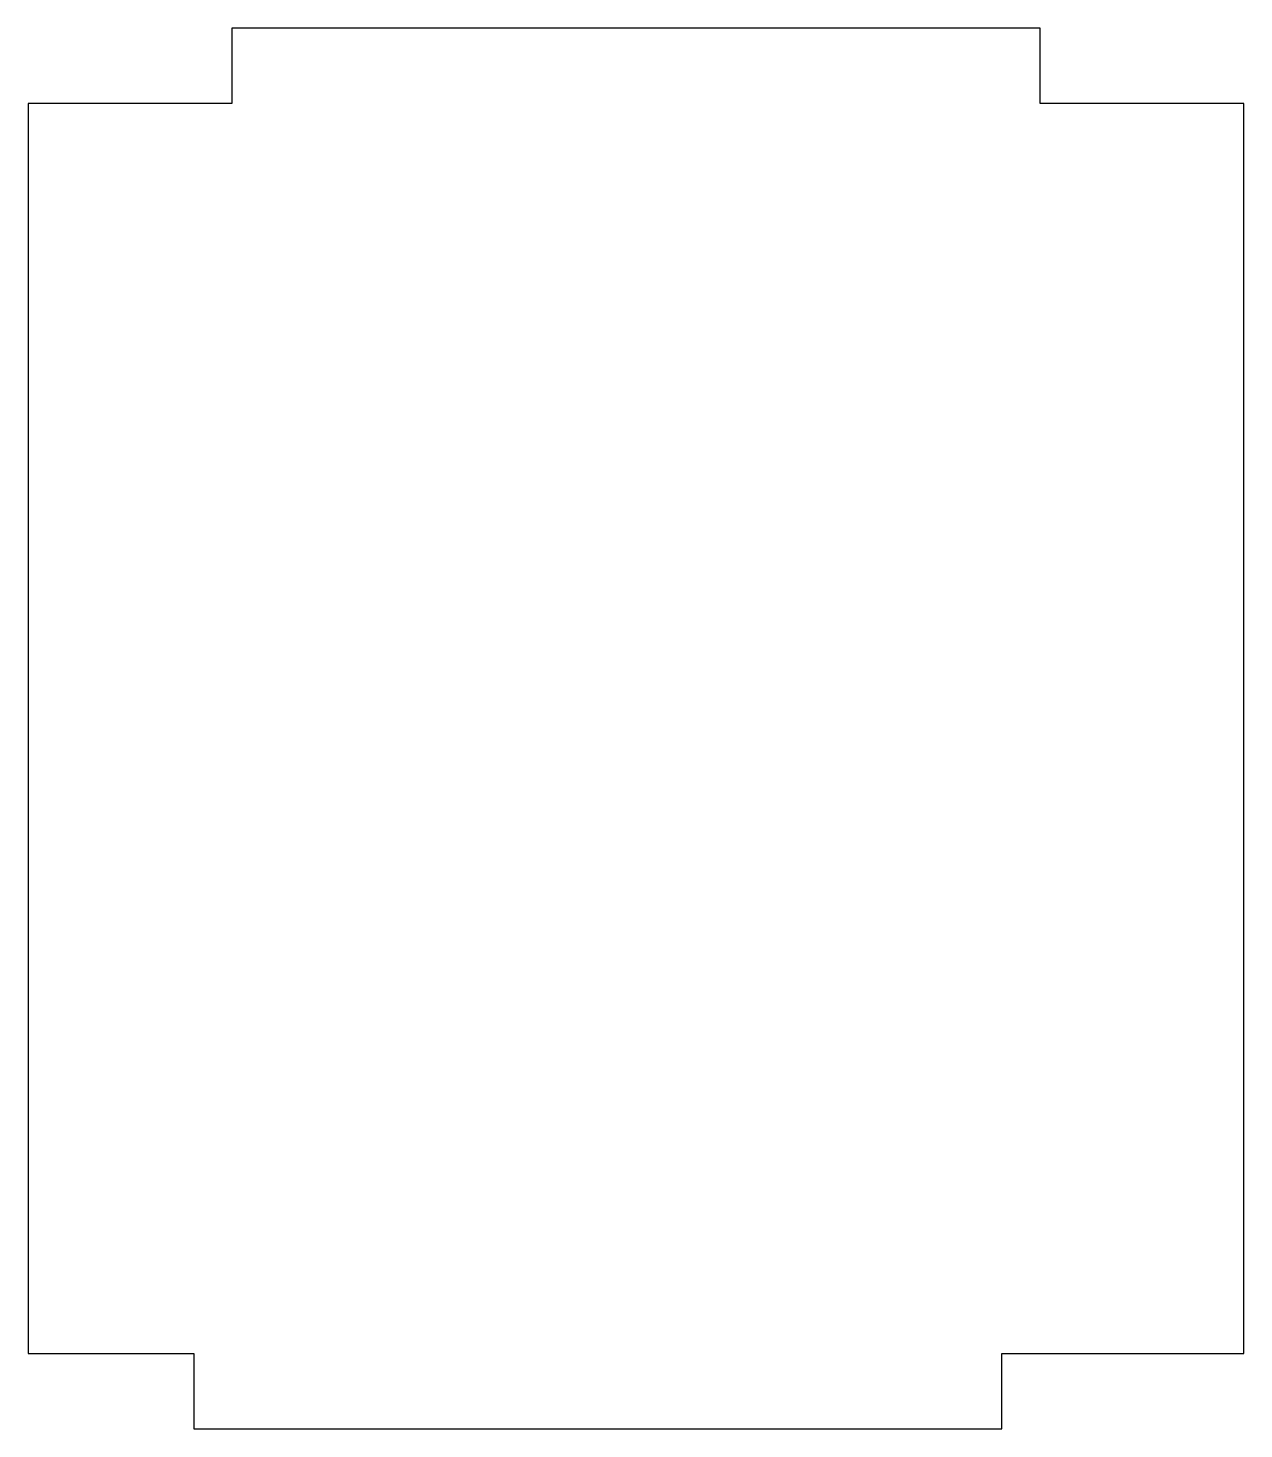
# Model space of a CAD drawing. Header units: millimetres. Extents: x 29 to 321, y 66 to 402.
import ezdxf

# ---------------------------------------------------------------- set-up
doc = ezdxf.new("R2010")
doc.units = ezdxf.units.MM
doc.layers.get('0').update_dxf_attribs({"linetype": 'CONTINUOUS'})

msp = doc.modelspace()

# ---------------------------------------------------------------- linework, layer by layer
msp.add_lwpolyline([(29.05, 84.05), (68.82, 84.05), (68.82, 65.95), (262.82, 65.95), (262.82, 84.05), (320.95, 84.05), (320.95, 384.05), (272, 384.05), (272, 402.15), (78, 402.15), (78, 384.05), (29.05, 384.05)], close=True)

doc.saveas('drawing.dxf')
